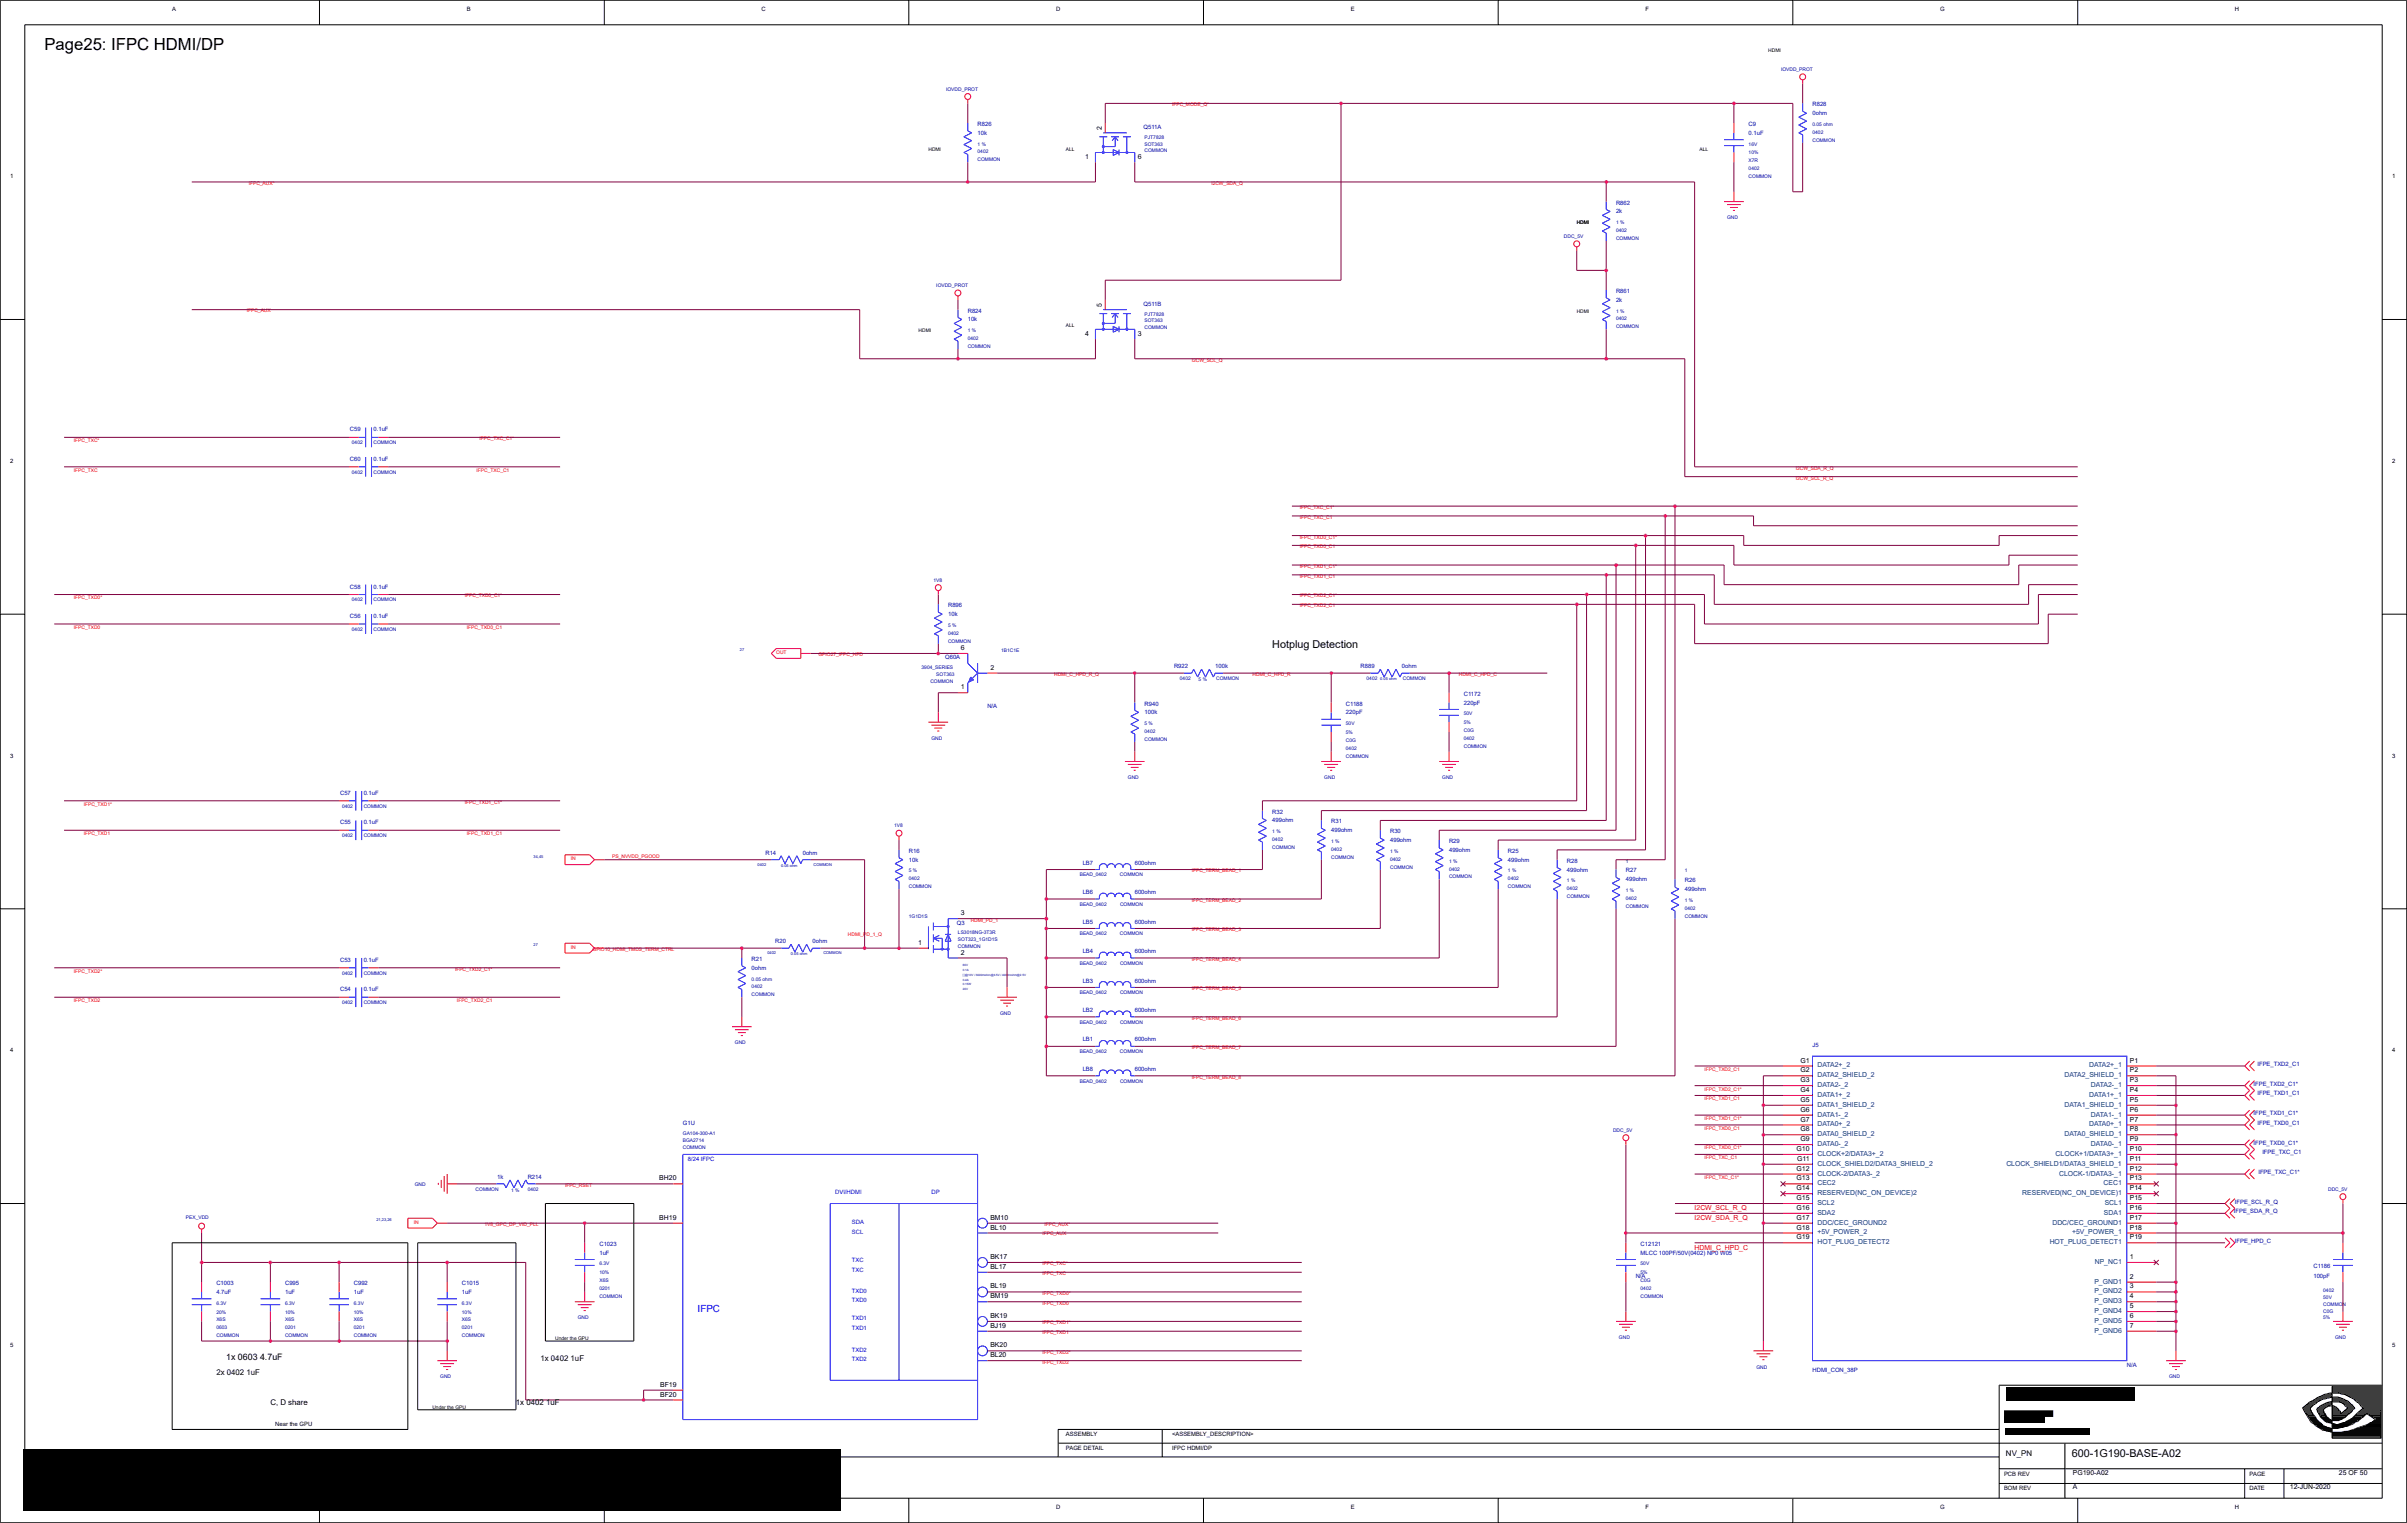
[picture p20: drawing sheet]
<svg xmlns="http://www.w3.org/2000/svg" width="122mm" height="77mm" viewBox="0 0 122 77" stroke-linecap="round" stroke-linejoin="round" font-family="sans-serif">
<defs><g id="words">
<text font-size=".8" x="2.3" y="2.6">Page25: IFPC HDMI/DP</text>
<g font-size=".5">
<text x="64.6" y="32.9">Hotplug Detection</text>
<text x="105.2" y="74">600-1G190-BASE-A02</text>
</g>
<text font-size=".5" fill="#00f" x="35.4" y="66.6">IFPC</text>
<g font-size=".4">
<text x="11" y="69.9">2x 0402 1uF</text>
<text x="11.5" y="69.1">1x 0603 4.7uF</text>
<text x="13.7" y="71.4">C, D share</text>
<text x="26.2" y="71.4">1x 0402 1uF</text>
<text x="27.5" y="69.1">1x 0402 1uF</text>
<text x="101.9" y="74">NV_PN</text>
</g>
<g font-size=".3">
<text x="8.7" y=".6">A</text>
<text x="23.7" y=".6">B</text>
<text x="38.7" y=".6">C</text>
<text x="53.6" y=".6">D</text>
<text x="68.6" y=".6">E</text>
<text x="83.6" y=".6">F</text>
<text x="98.6" y=".6">G</text>
<text x="113.5" y=".6">H</text>
<text x=".5" y="9">1</text>
<text x="55.1" y="8.1">1</text>
<text x="56" y="6.6" transform="rotate(-90 56 6.6)">2</text>
<text x="57.8" y="8.1">6</text>
<text x="121.5" y="9">1</text>
<text x="55.1" y="17.1">4</text>
<text x="56" y="15.6" transform="rotate(-90 56 15.6)">5</text>
<text x="57.8" y="17.1">3</text>
<text x=".5" y="23.5">2</text>
<text x="121.5" y="23.5">2</text>
<text x="48.8" y="35">1</text>
<text x="48.8" y="33">6</text>
<text x="50.3" y="34">2</text>
<text x=".5" y="38.5">3</text>
<text x="121.5" y="38.5">3</text>
<text x="46.6" y="48">1</text>
<text x="48.8" y="46.5">3</text>
<text x=".5" y="53.4">4</text>
<text x="48.8" y="48.5">2</text>
<text x="91.4" y="54">G1</text>
<text x="108.2" y="54">P1</text>
<text x="121.5" y="53.4">4</text>
<text x="33.5" y="60">BH20</text>
<text x="91.3" y="58.5">G10</text>
<text x="91.3" y="59.5">G12</text>
<text x="91.3" y="60">G13</text>
<text x="91.3" y="59">G11</text>
<text x="91.4" y="54.5">G2</text>
<text x="91.4" y="55">G3</text>
<text x="91.4" y="55.5">G4</text>
<text x="91.4" y="56">G5</text>
<text x="91.4" y="56.5">G6</text>
<text x="91.4" y="57">G7</text>
<text x="91.4" y="57.5">G8</text>
<text x="91.4" y="58">G9</text>
<text x="108.2" y="54.5">P2</text>
<text x="108.2" y="55">P3</text>
<text x="108.2" y="55.5">P4</text>
<text x="108.2" y="56">P5</text>
<text x="108.2" y="56.5">P6</text>
<text x="108.2" y="57">P7</text>
<text x="108.2" y="57.5">P8</text>
<text x="108.2" y="58">P9</text>
<text x="108.2" y="58.5">P10</text>
<text x="108.2" y="59">P11</text>
<text x="108.2" y="59.5">P12</text>
<text x="108.2" y="60">P13</text>
<text x="33.5" y="62">BH19</text>
<text x="50.3" y="65.9">BM19</text>
<text x="50.3" y="65.4">BL19</text>
<text x="50.3" y="64.4">BL17</text>
<text x="50.3" y="64">BK17</text>
<text x="50.3" y="62.5">BL10</text>
<text x="50.3" y="62">BM10</text>
<text x="91.3" y="60.5">G14</text>
<text x="91.3" y="61">G15</text>
<text x="91.3" y="61.5">G16</text>
<text x="91.3" y="62">G17</text>
<text x="91.3" y="62.5">G18</text>
<text x="91.3" y="63">G19</text>
<text x="108.2" y="60.5">P14</text>
<text x="108.2" y="61">P15</text>
<text x="108.2" y="61.5">P16</text>
<text x="108.2" y="62">P17</text>
<text x="108.2" y="62.5">P18</text>
<text x="108.2" y="63">P19</text>
<text x="108.2" y="64">1</text>
<text x="108.2" y="64.9">2</text>
<text x="108.2" y="65.4">3</text>
<text x="108.2" y="65.9">4</text>
<text x=".5" y="68.4">5</text>
<text x="33.5" y="70.9">BF20</text>
<text x="33.5" y="70.4">BF19</text>
<text x="50.3" y="68.9">BL20</text>
<text x="50.3" y="68.4">BK20</text>
<text x="50.3" y="67.4">BJ19</text>
<text x="50.3" y="66.9">BK19</text>
<text x="108.2" y="66.4">5</text>
<text x="108.2" y="66.9">6</text>
<text x="108.2" y="67.4">7</text>
<text x="121.5" y="68.4">5</text>
<text x="14" y="72.4">Near the GPU</text>
<text x="53.6" y="76.6">D</text>
<text x="54.1" y="73.7">PAGE DETAIL</text>
<text x="54.1" y="73">ASSEMBLY</text>
<text x="59.5" y="73">&lt;ASSEMBLY_DESCRIPTION&gt;</text>
<text x="59.5" y="73.7">IFPC HDMI/DP</text>
<text x="68.6" y="76.6">E</text>
<text x="83.6" y="76.6">F</text>
<text x="98.6" y="76.6">G</text>
<text x="101.8" y="75.7">BOM REV</text>
<text x="101.8" y="75">PCB REV</text>
<text x="105.3" y="75.7">A</text>
<text x="105.3" y="74.9">PG190-A02</text>
<text x="113.5" y="76.6">H</text>
<text x="114.3" y="75">PAGE</text>
<text x="114.3" y="75.7">DATE</text>
<text x="116.3" y="75.7">12-JUN-2020</text>
<text x="118.8" y="74.9">25 OF 50</text>
</g>
<g font-size=".3" fill="#0000a0">
<text x="92.1" y="5.4">R828</text>
<text x="92.1" y="5.8">0ohm</text>
<text x="49.7" y="6.4">R826</text>
<text x="49.7" y="6.8">10k</text>
<text x="58.1" y="6.5">Q511A</text>
<text x="82.1" y="10.4">R862</text>
<text x="82.1" y="10.8">2k</text>
<text x="88.8" y="6.4">C9</text>
<text x="88.8" y="6.8">0.1uF</text>
<text x="49.2" y="15.9">R824</text>
<text x="49.2" y="16.3">10k</text>
<text x="58.1" y="15.5">Q511B</text>
<text x="82.1" y="14.9">R861</text>
<text x="82.1" y="15.3">2k</text>
<text x="17.8" y="23.4">C60</text>
<text x="17.8" y="21.9">C59</text>
<text x="19" y="23.4">0.1uF</text>
<text x="19" y="21.9">0.1uF</text>
<text x="17.8" y="29.9">C58</text>
<text x="19" y="29.9">0.1uF</text>
<text x="17.8" y="31.4">C56</text>
<text x="19" y="31.4">0.1uF</text>
<text x="48" y="33.5">Q60A</text>
<text x="48.2" y="30.8">R896</text>
<text x="48.2" y="31.3">10k</text>
<text x="50.2" y="36">N/A</text>
<text x="58.1" y="35.8">R940</text>
<text x="59.6" y="33.9">R922</text>
<text x="61.7" y="33.9">100k</text>
<text x="68.4" y="35.8">C1188</text>
<text x="69.1" y="33.9">R889</text>
<text x="71.2" y="33.9">0ohm</text>
<text x="74.4" y="35.3">C1172</text>
<text x="74.4" y="35.8">220pF</text>
<text x="17.3" y="41.9">C55</text>
<text x="17.3" y="40.4">C57</text>
<text x="18.5" y="41.9">0.1uF</text>
<text x="18.5" y="40.4">0.1uF</text>
<text x="58.1" y="36.3">100k</text>
<text x="64.6" y="41.3">R32</text>
<text x="64.6" y="41.8">499ohm</text>
<text x="67.6" y="41.8">R31</text>
<text x="68.4" y="36.3">220pF</text>
<text x="38.9" y="43.4">R14</text>
<text x="39.4" y="47.9">R20</text>
<text x="40.8" y="43.4">0ohm</text>
<text x="41.3" y="47.9">0ohm</text>
<text x="46.2" y="43.3">R16</text>
<text x="46.2" y="43.8">10k</text>
<text x="48.6" y="47">Q3</text>
<text x="55" y="46.9">LB5</text>
<text x="55" y="45.4">LB6</text>
<text x="55" y="43.9">LB7</text>
<text x="57.6" y="46.9">600ohm</text>
<text x="57.6" y="45.4">600ohm</text>
<text x="57.6" y="43.9">600ohm</text>
<text x="67.6" y="42.3">499ohm</text>
<text x="70.6" y="42.3">R30</text>
<text x="70.6" y="42.8">499ohm</text>
<text x="73.6" y="42.8">R29</text>
<text x="73.6" y="43.3">499ohm</text>
<text x="76.6" y="43.3">R25</text>
<text x="76.6" y="43.8">499ohm</text>
<text x="79.6" y="43.8">R28</text>
<text x="79.6" y="44.3">499ohm</text>
<text x="82.6" y="44.3">R27</text>
<text x="82.6" y="44.8">499ohm</text>
<text x="85.6" y="44.8">R26</text>
<text x="85.6" y="45.3">499ohm</text>
<text x="17.3" y="50.4">C54</text>
<text x="17.3" y="48.9">C53</text>
<text x="18.5" y="48.9">0.1uF</text>
<text x="18.5" y="50.4">0.1uF</text>
<text x="38.2" y="48.8">R21</text>
<text x="38.2" y="49.3">0ohm</text>
<text x="55" y="52.9">LB1</text>
<text x="55" y="51.4">LB2</text>
<text x="55" y="49.9">LB3</text>
<text x="55" y="48.4">LB4</text>
<text x="57.6" y="49.9">600ohm</text>
<text x="57.6" y="52.9">600ohm</text>
<text x="57.6" y="51.4">600ohm</text>
<text x="57.6" y="48.4">600ohm</text>
<text x="92.1" y="53.2">J5</text>
<text x="25.3" y="59.9">1k</text>
<text x="26.8" y="59.9">R214</text>
<text x="34.7" y="57.1">G1U</text>
<text x="55" y="54.4">LB8</text>
<text x="57.6" y="54.4">600ohm</text>
<text x="114.5" y="55.1">IFPE_TXD2_C1*</text>
<text x="114.5" y="56.6">IFPE_TXD1_C1*</text>
<text x="114.5" y="58.1">IFPE_TXD0_C1*</text>
<text x="114.7" y="54.1">IFPE_TXD2_C1</text>
<text x="114.7" y="55.6">IFPE_TXD1_C1</text>
<text x="114.7" y="57.1">IFPE_TXD0_C1</text>
<text x="114.7" y="59.6">IFPE_TXC_C1*</text>
<text x="114.9" y="58.6">IFPE_TXC_C1</text>
<text x="11" y="65.3">C1003</text>
<text x="11" y="65.7">4.7uF</text>
<text x="14.5" y="65.3">C995</text>
<text x="14.5" y="65.7">1uF</text>
<text x="18" y="65.3">C992</text>
<text x="18" y="65.7">1uF</text>
<text x="23.5" y="65.3">C1015</text>
<text x="23.5" y="65.7">1uF</text>
<text x="30.4" y="63.3">C1023</text>
<text x="30.4" y="63.7">1uF</text>
<text x="83.1" y="64.9">N/A</text>
<text x="83.3" y="63.3">C12121</text>
<text x="83.3" y="63.7">MLCC 100PF/50V(0402) NP0 W05</text>
<text x="113.5" y="61.6">IFPE_SDA_R_Q</text>
<text x="113.5" y="61.1">IFPE_SCL_R_Q</text>
<text x="113.5" y="63.1">IFPE_HPD_C</text>
<text x="117.5" y="64.4">C1186</text>
<text x="117.5" y="64.9">100pF</text>
<text x="92.1" y="69.7">HDMI_CON_38P</text>
<text x="108" y="69.4">N/A</text>
</g>
<g font-size=".3" fill="#00f">
<text x="34.9" y="59">8/24 IFPC</text>
<text x="42.4" y="60.6">DVI/HDMI</text>
<text x="43.3" y="62.2">SDA</text>
<text x="43.3" y="64.6">TXC</text>
<text x="43.3" y="62.7">SCL</text>
<text x="43.3" y="64.1">TXC</text>
<text x="43.3" y="65.7">TXD0</text>
<text x="47.3" y="60.6">DP</text>
<text x="43.3" y="69.1">TXD2</text>
<text x="43.3" y="68.7">TXD2</text>
<text x="43.3" y="67.6">TXD1</text>
<text x="43.3" y="67.1">TXD1</text>
<text x="43.3" y="66.1">TXD0</text>
</g>
<g font-size=".3" fill="#004080">
<text x="92.3" y="54.2">DATA2+_2</text>
<text x="92.3" y="54.7">DATA2_SHIELD_2</text>
<text x="92.3" y="55.2">DATA2-_2</text>
<text x="92.3" y="55.7">DATA1+_2</text>
<text x="92.3" y="56.2">DATA1_SHIELD_2</text>
<text x="92.3" y="56.7">DATA1-_2</text>
<text x="92.3" y="57.2">DATA0+_2</text>
<text x="92.3" y="57.7">DATA0_SHIELD_2</text>
<text x="92.3" y="58.2">DATA0-_2</text>
<text x="92.3" y="58.7">CLOCK+2/DATA3+_2</text>
<text x="92.3" y="59.2">CLOCK_SHIELD2/DATA3_SHIELD_2</text>
<text x="92.3" y="59.7">CLOCK-2/DATA3-_2</text>
<text x="101.9" y="59.2">CLOCK_SHIELD1/DATA3_SHIELD_1</text>
<text x="104.4" y="58.7">CLOCK+1/DATA3+_1</text>
<text x="104.6" y="59.7">CLOCK-1/DATA3-_1</text>
<text x="104.9" y="54.7">DATA2_SHIELD_1</text>
<text x="104.9" y="56.2">DATA1_SHIELD_1</text>
<text x="104.9" y="57.7">DATA0_SHIELD_1</text>
<text x="106.1" y="54.2">DATA2+_1</text>
<text x="106.1" y="55.7">DATA1+_1</text>
<text x="106.1" y="57.2">DATA0+_1</text>
<text x="106.2" y="55.2">DATA2-_1</text>
<text x="106.2" y="56.7">DATA1-_1</text>
<text x="106.2" y="58.2">DATA0-_1</text>
<text x="92.3" y="60.2">CEC2</text>
<text x="92.3" y="60.7">RESERVED(NC_ON_DEVICE)2</text>
<text x="92.3" y="61.2">SCL2</text>
<text x="92.3" y="61.7">SDA2</text>
<text x="92.3" y="62.2">DDC/CEC_GROUND2</text>
<text x="92.3" y="62.7">+5V_POWER_2</text>
<text x="92.3" y="63.2">HOT_PLUG_DETECT2</text>
<text x="102.7" y="60.7">RESERVED(NC_ON_DEVICE)1</text>
<text x="104.1" y="63.2">HOT_PLUG_DETECT1</text>
<text x="104.2" y="62.2">DDC/CEC_GROUND1</text>
<text x="105.2" y="62.7">+5V_POWER_1</text>
<text x="106.4" y="65.2">P_GND1</text>
<text x="106.4" y="65.7">P_GND2</text>
<text x="106.4" y="64.2">NP_NC1</text>
<text x="106.8" y="60.2">CEC1</text>
<text x="106.9" y="61.7">SDA1</text>
<text x="106.9" y="61.2">SCL1</text>
<text x="106.4" y="66.2">P_GND3</text>
<text x="106.4" y="66.7">P_GND4</text>
<text x="106.4" y="67.2">P_GND5</text>
<text x="106.4" y="67.7">P_GND6</text>
</g>
<g font-size=".3" fill="#f00">
<text x="86.1" y="61.5">I2CW_SCL_R_Q</text>
<text x="86.1" y="62">I2CW_SDA_R_Q</text>
<text x="86.1" y="63.5">HDMI_C_HPD_C</text>
</g>
<g font-size=".2" fill="#0000a0">
<text x="48.1" y="4.6">IOVDD_PROT</text>
<text x="90.5" y="3.6">IOVDD_PROT</text>
<text x="49.7" y="7.4">1 %</text>
<text x="49.7" y="8.2">COMMON</text>
<text x="49.7" y="7.8">0402</text>
<text x="58.1" y="7.4">SOT363</text>
<text x="58.1" y="7.7">COMMON</text>
<text x="58.1" y="7">PJT7828</text>
<text x="82.1" y="11.8">0402</text>
<text x="82.1" y="11.4">1 %</text>
<text x="87.7" y="11.1">GND</text>
<text x="88.8" y="8.6">0402</text>
<text x="88.8" y="7.8">10%</text>
<text x="88.8" y="8.2">X7R</text>
<text x="88.8" y="7.4">16V</text>
<text x="88.8" y="9">COMMON</text>
<text x="92.1" y="7.2">COMMON</text>
<text x="92.1" y="6.8">0402</text>
<text x="92.1" y="6.4">0.05 ohm</text>
<text x="47.6" y="14.6">IOVDD_PROT</text>
<text x="49.2" y="16.9">1 %</text>
<text x="49.2" y="17.3">0402</text>
<text x="49.2" y="17.7">COMMON</text>
<text x="58.1" y="16.7">COMMON</text>
<text x="58.1" y="16">PJT7828</text>
<text x="58.1" y="16.4">SOT363</text>
<text x="79.4" y="12.1">DDC_5V</text>
<text x="82.1" y="16.7">COMMON</text>
<text x="82.1" y="16.3">0402</text>
<text x="82.1" y="15.9">1 %</text>
<text x="82.1" y="12.2">COMMON</text>
<text x="17.9" y="22.6">0402</text>
<text x="19" y="22.6">COMMON</text>
<text x="17.9" y="24.1">0402</text>
<text x="19" y="24.1">COMMON</text>
<text x="47.4" y="29.5">1V8</text>
<text x="17.9" y="30.5">0402</text>
<text x="17.9" y="32">0402</text>
<text x="19" y="32">COMMON</text>
<text x="19" y="30.5">COMMON</text>
<text x="46.8" y="34">3904_SERIES</text>
<text x="47.3" y="34.7">COMMON</text>
<text x="47.6" y="34.3">SOT363</text>
<text x="48.2" y="32.6">COMMON</text>
<text x="48.2" y="31.8">5 %</text>
<text x="48.2" y="32.2">0402</text>
<text x="50.9" y="33.1">1B1C1E</text>
<text x="59.9" y="34.5">0402</text>
<text x="60.9" y="34.6">5 %</text>
<text x="61.8" y="34.5">COMMON</text>
<text x="69.4" y="34.5">0402</text>
<text x="71.3" y="34.5">COMMON</text>
<text x="17.4" y="41">0402</text>
<text x="18.5" y="41">COMMON</text>
<text x="47.3" y="37.6">GND</text>
<text x="57.3" y="39.6">GND</text>
<text x="58.1" y="37.6">COMMON</text>
<text x="58.1" y="37.2">0402</text>
<text x="58.1" y="36.8">5 %</text>
<text x="67.3" y="39.6">GND</text>
<text x="68.4" y="38.1">0402</text>
<text x="68.4" y="37.7">C0G</text>
<text x="68.4" y="38.5">COMMON</text>
<text x="68.4" y="37.3">5%</text>
<text x="68.4" y="36.8">50V</text>
<text x="73.3" y="39.6">GND</text>
<text x="74.4" y="37.2">C0G</text>
<text x="74.4" y="37.6">0402</text>
<text x="74.4" y="36.8">5%</text>
<text x="74.4" y="38">COMMON</text>
<text x="74.4" y="36.3">50V</text>
<text x="17.4" y="42.5">0402</text>
<text x="18.5" y="42.5">COMMON</text>
<text x="45.4" y="42">1V8</text>
<text x="46.2" y="45.1">COMMON</text>
<text x="46.2" y="44.7">0402</text>
<text x="46.2" y="44.3">5 %</text>
<text x="46.2" y="46.6">1G1D1S</text>
<text x="48.7" y="47.8">SOT323_1G1D1S</text>
<text x="48.7" y="47.5">LS3018NG-3T3R</text>
<text x="54.8" y="47.5">BEAD_0402</text>
<text x="54.8" y="46">BEAD_0402</text>
<text x="54.8" y="44.5">BEAD_0402</text>
<text x="56.9" y="47.5">COMMON</text>
<text x="56.9" y="44.5">COMMON</text>
<text x="56.9" y="46">COMMON</text>
<text x="64.6" y="42.3">1 %</text>
<text x="64.6" y="43.1">COMMON</text>
<text x="64.6" y="42.7">0402</text>
<text x="67.6" y="43.2">0402</text>
<text x="67.6" y="43.6">COMMON</text>
<text x="67.6" y="42.8">1 %</text>
<text x="70.6" y="44.1">COMMON</text>
<text x="70.6" y="43.7">0402</text>
<text x="70.6" y="43.3">1 %</text>
<text x="73.6" y="44.2">0402</text>
<text x="73.6" y="44.6">COMMON</text>
<text x="73.6" y="43.8">1 %</text>
<text x="76.6" y="45.1">COMMON</text>
<text x="76.6" y="44.7">0402</text>
<text x="76.6" y="44.3">1 %</text>
<text x="79.6" y="44.8">1 %</text>
<text x="79.6" y="45.6">COMMON</text>
<text x="79.6" y="45.2">0402</text>
<text x="82.6" y="43.8">1</text>
<text x="82.6" y="45.3">1 %</text>
<text x="82.6" y="45.7">0402</text>
<text x="82.6" y="46.1">COMMON</text>
<text x="85.6" y="44.3">1</text>
<text x="85.6" y="46.2">0402</text>
<text x="85.6" y="45.8">1 %</text>
<text x="85.6" y="46.6">COMMON</text>
<text x="17.4" y="49.5">0402</text>
<text x="17.4" y="51">0402</text>
<text x="18.5" y="51">COMMON</text>
<text x="18.5" y="49.5">COMMON</text>
<text x="37.3" y="53">GND</text>
<text x="38.2" y="50.6">COMMON</text>
<text x="38.2" y="50.2">0402</text>
<text x="38.2" y="49.8">0.05 ohm</text>
<text x="48.7" y="48.2">COMMON</text>
<text x="50.8" y="51.6">GND</text>
<text x="54.8" y="53.5">BEAD_0402</text>
<text x="54.8" y="52">BEAD_0402</text>
<text x="54.8" y="50.5">BEAD_0402</text>
<text x="54.8" y="49">BEAD_0402</text>
<text x="56.9" y="53.5">COMMON</text>
<text x="56.9" y="52">COMMON</text>
<text x="56.9" y="50.5">COMMON</text>
<text x="56.9" y="49">COMMON</text>
<text x="34.7" y="58.3">COMMON</text>
<text x="34.7" y="57.6">GA104-300-A1</text>
<text x="34.7" y="58">BGA2714</text>
<text x="54.8" y="55">BEAD_0402</text>
<text x="56.9" y="55">COMMON</text>
<text x="81.9" y="57.5">DDC_5V</text>
<text x="9.4" y="61.9">PEX_VDD</text>
<text x="21.1" y="60.2">GND</text>
<text x="24.2" y="60.5">COMMON</text>
<text x="26" y="60.5">1 %</text>
<text x="26.8" y="60.5">0402</text>
<text x="30.4" y="65.9">COMMON</text>
<text x="30.4" y="65.5">0201</text>
<text x="30.4" y="64.3">6.3V</text>
<text x="30.4" y="65.1">X6S</text>
<text x="30.4" y="64.7">10%</text>
<text x="83.3" y="65.9">COMMON</text>
<text x="83.3" y="64.3">50V</text>
<text x="83.3" y="65.1">C0G</text>
<text x="83.3" y="65.5">0402</text>
<text x="83.3" y="64.7">5%</text>
<text x="118" y="65.6">0402</text>
<text x="118" y="66">50V</text>
<text x="118.3" y="60.5">DDC_5V</text>
<text x="11" y="66.7">20%</text>
<text x="11" y="66.3">6.3V</text>
<text x="11" y="67.9">COMMON</text>
<text x="11" y="67.1">X6S</text>
<text x="11" y="67.5">0603</text>
<text x="14.5" y="67.9">COMMON</text>
<text x="14.5" y="67.1">X6S</text>
<text x="14.5" y="66.3">6.3V</text>
<text x="14.5" y="67.5">0201</text>
<text x="14.5" y="66.7">10%</text>
<text x="18" y="66.3">6.3V</text>
<text x="18" y="67.5">0201</text>
<text x="18" y="67.9">COMMON</text>
<text x="18" y="67.1">X6S</text>
<text x="18" y="66.7">10%</text>
<text x="22.4" y="70">GND</text>
<text x="23.5" y="67.9">COMMON</text>
<text x="23.5" y="67.5">0201</text>
<text x="23.5" y="67.1">X6S</text>
<text x="23.5" y="66.3">6.3V</text>
<text x="23.5" y="66.7">10%</text>
<text x="29.3" y="67">GND</text>
<text x="82.2" y="68">GND</text>
<text x="89.2" y="69.5">GND</text>
<text x="110.2" y="70">GND</text>
<text x="118" y="66.3">COMMON</text>
<text x="118" y="66.7">C0G</text>
<text x="118" y="67">5%</text>
<text x="118.6" y="68">GND</text>
</g>
<g font-size=".2" fill="#f00">
<text x="59.5" y="5.4">IFPC_MODE_Q*</text>
<text x="12.6" y="9.4">IFPC_AUX*</text>
<text x="61.5" y="9.4">I2CW_SDA_Q</text>
<text x="12.5" y="15.8">IFPC_AUX</text>
<text x="3.8" y="24">IFPC_TXC</text>
<text x="3.8" y="22.5">IFPC_TXC*</text>
<text x="24.2" y="24">IFPC_TXC_C1</text>
<text x="24.4" y="22.4">IFPC_TXC_C1*</text>
<text x="60.5" y="18.4">I2CW_SCL_Q</text>
<text x="91.2" y="23.9">I2CW_SDA_R_Q</text>
<text x="66" y="26.4">IFPC_TXC_C1</text>
<text x="66" y="25.9">IFPC_TXC_C1*</text>
<text x="66" y="27.9">IFPC_TXD0_C1</text>
<text x="66" y="27.4">IFPC_TXD0_C1*</text>
<text x="66" y="29.3">IFPC_TXD1_C1</text>
<text x="66" y="28.9">IFPC_TXD1_C1*</text>
<text x="91.2" y="24.4">I2CW_SCL_R_Q</text>
<text x="3.8" y="31.9">IFPC_TXD0</text>
<text x="3.8" y="30.4">IFPC_TXD0*</text>
<text x="23.6" y="30.3">IFPC_TXD0_C1*</text>
<text x="23.7" y="31.9">IFPC_TXD0_C1</text>
<text x="39.4" y="33.2">OUT</text>
<text x="41.6" y="33.3">GPIO27_IFPC_HPD</text>
<text x="53.5" y="34.3">HDMI_C_HPD_R_Q</text>
<text x="63.6" y="34.3">HDMI_C_HPD_R</text>
<text x="66" y="30.8">IFPC_TXD2_C1</text>
<text x="66" y="30.3">IFPC_TXD2_C1*</text>
<text x="74.1" y="34.3">HDMI_C_HPD_C</text>
<text x="4.3" y="40.9">IFPC_TXD1*</text>
<text x="23.6" y="40.8">IFPC_TXD1_C1*</text>
<text x="4.3" y="42.4">IFPC_TXD1</text>
<text x="23.7" y="42.4">IFPC_TXD1_C1</text>
<text x="29" y="43.7">IN</text>
<text x="31.1" y="43.6">PS_NVVDD_PGOOD</text>
<text x="43.1" y="47.6">HDMI_PD_1_Q</text>
<text x="49.3" y="46.8">HDMI_PD_1</text>
<text x="60.5" y="44.3">IFPC_TERM_BEAD_1</text>
<text x="60.5" y="45.8">IFPC_TERM_BEAD_2</text>
<text x="60.5" y="47.3">IFPC_TERM_BEAD_3</text>
<text x="3.8" y="50.9">IFPC_TXD2</text>
<text x="3.8" y="49.4">IFPC_TXD2*</text>
<text x="23.1" y="49.3">IFPC_TXD2_C1*</text>
<text x="23.2" y="50.9">IFPC_TXD2_C1</text>
<text x="29" y="48.2">IN</text>
<text x="30.1" y="48.3">GPIO10_HDMI_TMDS_TERM_CTRL</text>
<text x="60.5" y="48.8">IFPC_TERM_BEAD_4</text>
<text x="60.5" y="50.3">IFPC_TERM_BEAD_5</text>
<text x="60.5" y="51.8">IFPC_TERM_BEAD_6</text>
<text x="60.5" y="53.3">IFPC_TERM_BEAD_7</text>
<text x="60.5" y="54.8">IFPC_TERM_BEAD_8</text>
<text x="86.6" y="54.4">IFPC_TXD2_C1</text>
<text x="86.6" y="55.4">IFPC_TXD2_C1*</text>
<text x="86.6" y="55.9">IFPC_TXD1_C1</text>
<text x="86.6" y="56.9">IFPC_TXD1_C1*</text>
<text x="86.6" y="57.4">IFPC_TXD0_C1</text>
<text x="86.6" y="58.4">IFPC_TXD0_C1*</text>
<text x="86.6" y="58.9">IFPC_TXC_C1</text>
<text x="86.6" y="59.9">IFPC_TXC_C1*</text>
<text x="21" y="62.2">IN</text>
<text x="24.6" y="62.3">1V8_GPC_DP_VID_PLL</text>
<text x="28.7" y="60.3">IFPC_RSET</text>
<text x="52.9" y="62.7">IFPC_AUX</text>
<text x="52.9" y="64.8">IFPC_TXC</text>
<text x="52.9" y="64.3">IFPC_TXC*</text>
<text x="52.9" y="65.8">IFPC_TXD0*</text>
<text x="53" y="62.3">IFPC_AUX*</text>
<text x="52.9" y="66.3">IFPC_TXD0</text>
<text x="52.9" y="67.8">IFPC_TXD1</text>
<text x="52.9" y="67.3">IFPC_TXD1*</text>
<text x="52.9" y="69.3">IFPC_TXD2</text>
<text x="52.9" y="68.8">IFPC_TXD2*</text>
</g>
<g font-size=".2">
<text x="89.8" y="2.7">HDMI</text>
<text x="47.2" y="7.6">HDMI</text>
<text x="54.1" y="7.6">ALL</text>
<text x="80.1" y="11.4">HDMI</text>
<text x="86.3" y="7.6">ALL</text>
<text x="46.7" y="16.9">HDMI</text>
<text x="54.1" y="16.6">ALL</text>
<text x="80.1" y="15.9">HDMI</text>
<text x="22" y="71.6">Under the GPU</text>
<text x="28.2" y="68.1">Under the GPU</text>
</g>
</g></defs>
<g fill="none" stroke="#00f" stroke-width=".05">
<path d="M48.7 15.7v.4M48.7 17.3v.4M49.2 6.2v.4M49.2 7.8v.4M55.6 8.2v-.5h2v.5M55.6 17.2v-.5h2v.5M55.8 15.9h.4M55.8 6.9h.4M56 15.7h1.2M56 6.9v.8M56 15.9v.8M56 6.7h1.2"/>
<path d="M56.4 15.9h.4M56.4 6.9h.4M56.5 7.6v.3M56.5 16.6v.3M56.6 6.9v.5h-.6M56.6 15.9v.5h-.6M56.8 7.6v.3M56.8 16.6v.3M57 15.9h.4M57 6.9h.4M57.2 6.9v.8M57.2 15.9v.8"/>
<path d="M81.6 10.2v.4M81.6 11.8v.4M81.6 14.7v.4M81.6 16.3v.4M87.6 7.1h1M87.6 7.4h1M88.1 6.7v.4M88.1 7.4v.3M91.6 5.3v.4M91.6 6.8v.4M18.2 31.7h.4M18.2 30.2h.4"/>
<path d="M18.2 23.7h.4M18.2 22.2h.4M18.6 21.7v1M18.6 23.2v1M18.6 29.7v1M18.6 31.2v1M18.9 31.7h.3M18.9 21.7v1M18.9 23.2v1M18.9 29.7v1M18.9 31.2v1M18.9 30.2h.3"/>
<path d="M18.9 23.7h.3M18.9 22.2h.3M47.7 30.7v.4M47.7 32.3v.4M49.2 33.2v.5M49.2 34.7v.5M49.7 34.2h.5M49.7 33.7v1M57.6 35.7v.4M57.6 37.3v.4M60.1 34.2h.4M61.7 34.2h.4"/>
<path d="M67.1 36.5h1M67.1 36.8h1M67.6 36.2v.3M67.6 36.8v.4M69.6 34.2h.4M71.2 34.2h.4M73.1 36h1M73.1 36.3h1M73.6 35.7v.3M73.6 36.3v.4M17.7 42.2h.4M17.7 40.7h.4"/>
<path d="M17.7 50.7h.4M17.7 49.2h.4M18.1 40.2v1M18.1 41.7v1M18.1 48.7v1M18.1 50.2v1M18.4 42.2h.3M18.4 40.2v1M18.4 41.7v1M18.4 48.7v1M18.4 50.2v1M18.4 40.7h.3"/>
<path d="M18.4 50.7h.3M18.4 49.2h.3M34.7 58.6h15v13.5h-15zM37.7 48.7v.4M37.7 50.3v.4M39.2 43.7h.4M39.7 48.2h.4M40.8 43.7h.4M41.3 48.2h.4M45.7 43.2v.4M45.7 44.8v.4M47.2 47.1v1.1"/>
<path d="M47.4 47.1h.8M47.4 48.2h.8M47.4 46.9v.4M47.4 47.5v.4M47.4 48v.4M47.4 47.7h.5v.5M48 47.5h.3M48 47.8h.3M48.7 46.7h-.5v2h.5M55.6 54.6h.2l.1-.2h.2l.1 .1 .1-.1h.2l.1 .1 .1-.1h.2l.1 .1 .1-.1h.2l.1 .2h.2M55.6 53.1h.2l.1-.2h.2l.1 .1 .1-.1h.2l.1 .1 .1-.1h.2l.1 .1 .1-.1h.2l.1 .2h.2M55.6 51.7h.2l.1-.3h.2l.1 .2 .1-.2h.2l.1 .2 .1-.2h.2l.1 .2 .1-.2h.2l.1 .3h.2"/>
<path d="M55.6 50.2h.2l.1-.3h.2l.1 .2 .1-.2h.2l.1 .2 .1-.2h.2l.1 .2 .1-.2h.2l.1 .3h.2M55.6 48.7h.2l.1-.3h.2l.1 .2 .1-.2h.2l.1 .2 .1-.2h.2l.1 .2 .1-.2h.2l.1 .3h.2M55.6 47.2h.2l.1-.3h.2l.1 .2 .1-.2h.2l.1 .2 .1-.2h.2l.1 .2 .1-.2h.2l.1 .3h.2M55.6 45.7h.2l.1-.3h.2l.1 .2 .1-.2h.2l.1 .2 .1-.2h.2l.1 .2 .1-.2h.2l.1 .3h.2M55.6 44.2h.2l.1-.3h.2l.1 .2 .1-.2h.2l.1 .2 .1-.2h.2l.1 .2 .1-.2h.2l.1 .3h.2M64.1 41.2v.4M64.1 42.8v.4M67.1 41.7v.4M67.1 43.3v.4M70.1 42.2v.4M70.1 43.8v.4M73.1 42.7v.4"/>
<path d="M73.1 44.3v.4M76.1 43.2v.4M76.1 44.8v.4M79.1 43.7v.4M79.1 45.3v.4M82.1 44.2v.4M82.1 45.8v.4M85.1 44.7v.4M85.1 46.3v.4M92.1 53.6h15.9v15.5h-15.9zM9.7 66h1M9.7 66.3h1"/>
<path d="M10.2 65.6v.4M10.2 66.3v.3M13.2 66h1M13.2 66.3h1M13.7 65.6v.4M13.7 66.3v.3M16.7 66h1M16.7 66.3h1M17.2 65.6v.4M17.2 66.3v.3M22.2 66h1M22.2 66.3h1"/>
<path d="M22.7 65.6v.4M22.7 66.3v.3M25.2 60.1h.4M26.8 60.1h.4M29.2 64h1M29.2 64.3h1M29.7 63.6v.4M29.7 64.3v.3M45.7 61.1v9M49.7 61.1h-7.5v9h7.5M49.7 64.6h.5M49.7 66.1h.5"/>
<path d="M49.7 67.6h.5M49.7 69.1h.5M49.7 62.6h.5M82.1 64h1M82.1 64.3h1M82.6 63.6v.4M82.6 64.3v.3M118.5 64h1M118.5 64.3h1M119 63.6v.4M119 64.3v.3"/>
<circle cx="56" cy="7.4" r=".05"/>
<circle cx="56" cy="16.7" r=".05"/>
<circle cx="56" cy="7.7" r=".05"/>
<circle cx="56" cy="16.4" r=".05"/>
<circle cx="57.2" cy="16.7" r=".05"/>
<circle cx="57.2" cy="7.7" r=".05"/>
<circle cx="47.9" cy="48.2" r=".05"/>
<circle cx="48.2" cy="47.1" r=".05"/>
<circle cx="48.2" cy="48.2" r=".05"/>
<circle cx="49.9" cy="64.1" r=".25"/>
<circle cx="49.9" cy="68.6" r=".25"/>
<circle cx="49.9" cy="65.6" r=".25"/>
<circle cx="49.9" cy="67.1" r=".25"/>
<circle cx="49.9" cy="62.1" r=".25"/>
</g>
<g fill="none" stroke="#f00" stroke-width=".05">
<path d="M48.7 15v.2M49.2 5.1v.2M56.1 6.2v.5M56.1 15.2v.5M80.1 12.5v.2M87.6 10.2h1M87.7 10.4h.7M87.9 10.5h.4M88 10.7h.1M88.1 6.2v.5M88.1 7.7v.5M88.1 9.7v.5"/>
<path d="M91.6 4.1v.2M17.7 31.7h.5M17.7 30.2h.5M17.7 23.7h.5M17.7 22.2h.5M19.2 31.7h.5M19.2 30.2h.5M19.2 23.7h.5M19.2 22.2h.5M39.4 32.9h1.3v.5h-1.3M40.7 33.2h.5M47.2 36.7h1"/>
<path d="M47.3 36.8h.7M47.5 37h.4M47.6 37.1h.1M47.7 30v.2M47.7 36.2v.5M48.7 35.2h.5M48.7 33.2h.5M50.2 34.2h.5M57.1 38.7h1M57.3 38.8h.7M57.4 39h.4M57.6 39.1h.1"/>
<path d="M57.6 38.2v.5M67.1 38.7h1M67.3 38.8h.7M67.4 39h.4M67.6 39.1h.1M67.6 35.7v.5M67.6 37.2v.5M67.6 38.2v.5M73.1 38.7h1M73.3 38.8h.7M73.4 39h.4M73.6 39.1h.1"/>
<path d="M73.6 35.2v.5M73.6 36.7v.5M73.6 38.2v.5M17.2 42.2h.5M17.2 40.7h.5M17.2 50.7h.5M17.2 49.2h.5M18.7 42.2h.5M18.7 40.7h.5M18.7 50.7h.5M18.7 49.2h.5M22.4 59.9v.4"/>
<path d="M22.6 59.7v.8M22.7 59.6v1M29.9 47.9h-1.2v.5h1.2M29.9 43.4h-1.2v.5h1.2M30.2 48.2h.5M30.2 43.7h.5M37.2 52.2h1M37.3 52.3h.7M37.5 52.4h.4M37.6 52.6h.1M37.7 51.7v.5M45.7 42.5v.2"/>
<path d="M46.7 48.2h.5M50.7 50.7h1M50.8 50.8h.7M51 51h.4M51.1 51.1h.1M51.2 50.2v.5M82.6 57.9v.2M90.6 54.1h1.5M90.6 54.6h1.5M90.6 55.1h1.5M90.6 55.6h1.5M90.6 56.1h1.5"/>
<path d="M90.6 56.6h1.5M90.6 57.1h1.5M90.6 57.6h1.5M90.6 58.1h1.5M90.6 58.6h1.5M90.6 59.1h1.5M90.6 59.6h1.5M108 54.1h1.5M108 54.6h1.5M108 55.1h1.5M108 55.6h1.5M108 56.1h1.5"/>
<path d="M108 56.6h1.5M108 57.1h1.5M108 57.6h1.5M108 58.1h1.5M108 58.6h1.5M108 59.1h1.5M108 59.6h1.5M10.2 62.4v.2M10.2 65.1v.5M10.2 66.6v.5M13.7 65.1v.5M13.7 66.6v.5"/>
<path d="M17.2 65.1v.5M17.2 66.6v.5M22 61.9h-1.3v.5h1.3M22.2 62.1h.5M22.2 69.1h1M22.3 60.1v.1M22.4 69.3h.7M22.5 69.4h.4M22.7 69.6h.1M22.7 60.1h.5M22.7 65.1v.5M22.7 66.6v.5"/>
<path d="M22.7 68.6v.5M29.2 66.1h1M29.3 66.3h.7M29.5 66.4h.4M29.6 66.6h.1M29.7 63.1v.5M29.7 64.6v.5M29.7 65.6v.5M34.2 71.1h.5M34.2 70.6h.5M34.2 62.1h.5M34.2 60.1h.5"/>
<path d="M82.1 67.1h1M82.2 67.3h.7M82.4 67.4h.4M82.5 67.6h.1M82.6 63.1v.5M82.6 64.6v.5M82.6 66.6v.5M89.1 68.6h1M89.2 68.8h.7M89.4 68.9h.4M89.5 69.1h.1M89.6 68.1v.5"/>
<path d="M90.6 62.1h1.5M90.6 60.1h1.5M90.6 60.6h1.5M90.6 61.1h1.5M90.6 61.6h1.5M90.6 62.6h1.5M90.6 63.1h1.5M108 62.1h1.5M108 60.1h1.5M108 60.6h1.5M108 61.1h1.5M108 61.6h1.5"/>
<path d="M108 62.6h1.5M108 63.1h1.5M108 64.1h1.5M108 65.1h1.5M108 65.6h1.5M108 66.1h1.5M108 66.6h1.5M108 67.1h1.5M108 67.6h1.5M110 69.1h1M110.2 69.3h.7M110.3 69.4h.4"/>
<path d="M110.5 69.6h.1M110.5 68.6v.5M118.5 67.1h1M118.7 67.3h.7M118.8 67.4h.4M119 67.6h.1M119 60.9v.2M119 63.1v.5M119 64.6v.5M119 66.6v.5"/>
<circle cx="48.7" cy="14.9" r=".15"/>
<circle cx="49.2" cy="4.9" r=".15"/>
<circle cx="80.1" cy="12.4" r=".15"/>
<circle cx="91.6" cy="3.9" r=".15"/>
<circle cx="47.7" cy="29.8" r=".15"/>
<circle cx="45.7" cy="42.3" r=".15"/>
<circle cx="82.6" cy="57.8" r=".15"/>
<circle cx="10.2" cy="62.3" r=".15"/>
<circle cx="119" cy="60.8" r=".15"/>
</g>
<g fill="#000" stroke="#00f" stroke-width=".05">
<path d="M48.5 17.2l.2 .1zM48.5 16.8l.4 .2zM48.5 16.8l.4-.2zM48.5 16.4l.4-.2zM48.5 17.2l.4-.2zM48.5 16.4l.4 .2zM48.7 16.1l.2 .1zM49 7.7l.2 .1zM49 7.3l.4 .2zM49 7.3l.4-.2zM49 6.9l.4-.2zM49 7.7l.4-.2z"/>
<path d="M49 6.9l.4 .2zM49.2 6.6l.2 .1zM56.5 16.6l.3 .1zM56.5 16.9l.3-.2zM56.5 7.6l.3 .1zM56.5 7.9l.3-.2zM56.6 15.9l-.1 .2zM56.6 15.9l.2 .2zM56.6 6.9l-.1 .2zM56.6 6.9l.2 .2zM81.4 16.2l.2 .1zM81.4 15.8l.4 .2z"/>
<path d="M81.4 15.8l.4-.2zM81.4 15.4l.4-.2zM81.4 11.7l.2 .1zM81.4 11.3l.4 .2zM81.4 11.3l.4-.2zM81.4 10.9l.4-.2zM81.4 16.2l.4-.2zM81.4 15.4l.4 .2zM81.6 15.1l.2 .1zM81.4 11.7l.4-.2zM81.4 10.9l.4 .2zM81.6 10.6l.2 .1z"/>
<path d="M91.4 6.7l.2 .1zM91.4 6.3l.4 .2zM91.4 6.3l.4-.2zM91.4 6l.4-.2zM91.4 6.7l.4-.2zM91.4 6l.4 .1zM91.6 5.7l.2 .1zM47.5 32.2l.2 .1zM47.5 31.8l.4 .2zM47.5 31.8l.4-.2zM47.5 31.4l.4-.2zM47.5 32.2l.4-.2z"/>
<path d="M47.5 31.4l.4 .2zM47.7 31.1l.2 .1zM49.2 34.7l.5-.5zM49.2 34.6l.3-.1zM49.3 34.4l-.1 .2zM49.3 34.4l.2 .1zM49.2 33.7l.5 .5zM57.4 37.2l.2 .1zM57.4 36.8l.4 .2zM57.4 36.8l.4-.2zM57.4 36.4l.4-.2zM57.4 37.2l.4-.2z"/>
<path d="M57.4 36.4l.4 .2zM57.6 36.1l.2 .1zM60.6 34l-.1 .2zM60.6 34l.2 .4zM61 34l-.2 .4zM61 34l.2 .4zM61.4 34l-.2 .4zM61.4 34l.2 .4zM61.7 34.2l-.1 .2zM70.1 34l-.1 .2zM70.1 34l.2 .4zM70.5 34l-.2 .4z"/>
<path d="M70.5 34l.2 .4zM70.9 34l-.2 .4zM70.9 34l.2 .4zM71.2 34.2l-.1 .2zM25.9 59.9l-.2 .4zM26.3 59.9l.2 .4zM26.3 59.9l-.2 .4zM26.7 59.9l.1 .2zM37.5 50.2l.2 .1zM37.5 49.8l.4 .2zM37.5 49.8l.4-.2zM37.5 49.4l.4-.2z"/>
<path d="M37.5 50.2l.4-.2zM37.5 49.4l.4 .2zM37.7 49.1l.2 .1zM39.7 43.5l-.1 .2zM39.7 43.5l.2 .4zM40.1 43.5l-.2 .4zM40.1 43.5l.2 .4zM40.2 48l-.1 .2zM40.5 43.5l-.2 .4zM40.2 48l.2 .4zM40.5 43.5l.2 .4zM40.6 48l-.2 .4z"/>
<path d="M40.6 48l.2 .4zM40.8 43.7l-.1 .2zM41 48l-.2 .4zM41 48l.2 .4zM41.3 48.2l-.1 .2zM45.5 44.7l.2 .1zM45.5 44.3l.4 .2zM45.5 44.3l.4-.2zM45.5 43.9l.4-.2zM45.5 44.7l.4-.2zM45.5 43.9l.4 .2zM45.7 43.6l.2 .1z"/>
<path d="M47.4 47.7l.3-.2zM47.4 47.7l.3 .1zM48.2 47.5l-.2 .3zM48.2 47.5l.1 .3zM63.9 42.7l.2 .1zM63.9 42.3l.4 .2zM63.9 42.3l.4-.2zM63.9 41.9l.4-.2zM63.9 42.7l.4-.2zM63.9 41.9l.4 .2zM64.1 41.6l.2 .1zM66.9 43.2l.2 .1z"/>
<path d="M66.9 42.8l.4 .2zM66.9 42.8l.4-.2zM66.9 42.4l.4-.2zM66.9 43.2l.4-.2zM66.9 42.4l.4 .2zM67.1 42.1l.2 .1zM69.9 43.7l.2 .1zM69.9 43.3l.4 .2zM69.9 43.3l.4-.2zM69.9 42.9l.4-.2zM69.9 43.7l.4-.2zM69.9 42.9l.4 .2z"/>
<path d="M70.1 42.6l.2 .1zM72.9 44.2l.2 .1zM72.9 43.8l.4 .2zM72.9 43.8l.4-.2zM72.9 43.4l.4-.2zM72.9 44.2l.4-.2zM72.9 43.4l.4 .2zM73.1 43.1l.2 .1zM75.9 44.7l.2 .1zM75.9 44.3l.4 .2zM75.9 44.3l.4-.2zM75.9 43.9l.4-.2z"/>
<path d="M75.9 44.7l.4-.2zM75.9 43.9l.4 .2zM76.1 43.6l.2 .1zM78.9 45.2l.2 .1zM78.9 44.8l.4 .2zM78.9 44.8l.4-.2zM78.9 44.4l.4-.2zM78.9 45.2l.4-.2zM78.9 44.4l.4 .2zM79.1 44.1l.2 .1zM81.9 45.7l.2 .1zM81.9 45.3l.4 .2z"/>
<path d="M81.9 45.3l.4-.2zM81.9 44.9l.4-.2zM81.9 45.7l.4-.2zM81.9 44.9l.4 .2zM82.1 44.6l.2 .1zM84.9 46.2l.2 .1zM84.9 45.8l.4 .2zM84.9 45.8l.4-.2zM84.9 45.4l.4-.2zM84.9 46.2l.4-.2zM84.9 45.4l.4 .2zM85.1 45.1l.2 .1z"/>
<path d="M25.6 60.1l.1 .2zM25.9 59.9l.2 .4zM26.7 59.9l-.2 .4z"/>
</g>
<path d="M90.4 60l.3 .3zM90.4 60.5l.3 .3zM90.7 60l-.3 .3zM90.7 60.5l-.3 .3zM109.4 60l.3 .3zM109.4 60.5l.3 .3zM109.4 64l.3 .2zM109.7 60l-.3 .3zM109.7 60.5l-.3 .3zM109.7 64l-.3 .2z" fill="#000" stroke="#804000" stroke-width=".05"/>
<g fill="#000" stroke="#f00" stroke-width=".05">
<path d="M39.2 33.2l.2-.3zM39.2 33.2l.2 .2zM29.9 48.4l.3-.2zM29.9 43.9l.3-.2zM29.9 47.9l.3 .3zM29.9 43.4l.3 .3zM114 54.1l.3-.2zM114 54.1l.3 .3zM114.3 54.9l-.3 .2zM114 55.1l.3 .3zM114 55.6l.3-.2zM114 55.6l.3 .3z"/>
<path d="M114 56.6l.3-.2zM114 56.6l.3 .3zM114 57.1l.3-.2zM114 57.1l.3 .3zM114 58.1l.3-.2zM114 58.1l.3 .3zM114 58.6l.3-.2zM114 58.6l.3 .3zM114.3 59.4l-.3 .2zM114 59.6l.3 .3zM114.3 54.1l.2 .3zM114.3 54.1l.2-.2z"/>
<path d="M114.3 55.1l.2 .3zM114.5 54.9l-.2 .2zM114.3 55.6l.2 .3zM114.3 55.6l.2-.2zM114.3 56.6l.2 .3zM114.3 56.6l.2-.2zM114.3 57.1l.2 .3zM114.3 57.1l.2-.2zM114.3 58.1l.2 .3zM114.3 58.1l.2-.2zM114.3 58.6l.2 .3zM114.3 58.6l.2-.2z"/>
<path d="M114.3 59.6l.2 .3zM114.3 59.6l.2-.2zM22.2 62.1l-.2 .3zM22 61.9l.2 .2zM113 61.1l.3-.2zM113 61.1l.3 .3zM113 61.6l.3-.2zM113 61.6l.3 .3zM113.3 61.1l.2 .3zM113.3 61.1l.2-.2zM113.3 61.6l.2 .3zM113.3 61.6l.2-.2z"/>
<path d="M113.3 63.1l-.3 .3zM113 62.9l.3 .2zM113.5 63.1l-.2 .3zM113.3 62.9l.2 .2z"/>
</g>
<g fill="none" stroke="#800040" stroke-width=".05">
<path d="M9.7 15.7h34v2.5h11.9v-1M48.7 15.2v.5M48.7 17.7v.5M49.2 5.3v.9M49.2 8.2v1M55.6 8.2v1h-45.9M56.1 6.2v-.9h35v4.4h.5v-2.5M57.6 8.2v1h28.5v14.5h19.4M57.6 17.2v1h28v6h19.9M68.1 5.3v8.9h-12v1M80.1 12.7v1h1.5M81.6 9.2v1"/>
<path d="M81.6 12.2v2.5M81.6 16.7v1.5M88.1 5.3v.9M88.1 8.2v1.5M91.6 4.3v1M2.8 31.7h14.9M2.8 30.2h14.9M3.3 23.7h14.4M3.3 22.2h14.4M19.7 23.7h8.8M19.7 22.2h8.8M19.7 31.7h8.8"/>
<path d="M19.7 30.2h8.8M41.2 33.2h7.5M47.7 30.2v.5M47.7 32.7v.5M48.7 35.2h-1v1M50.7 34.2h9.4M57.6 34.2v1.5M57.6 37.7v.5M62.1 34.2h7.5M65.6 26.2h23.5v.5h16.4M65.6 25.7h39.9M65.6 30.2h21v1.5h16.9v-1.5h2"/>
<path d="M65.6 27.7h22.5v1h13.9v-.5h3.5M65.6 27.2h23v.5h12.9v-.5h4M65.6 29.2h21.5v1.5h15.9v-1h2.5M65.6 28.7h22v1h14.9v-1h3M65.6 30.7h20.5v2h17.9v-1.5h1.5M67.6 34.2v1.5M67.6 37.7v.5M71.6 34.2h7M73.6 34.2v1M73.6 37.2v1M80.1 30.7v10h-16v.5M80.6 30.2v11h-13.5v.5"/>
<path d="M81.6 29.2v12.5h-11.5v.5M82.1 28.7v13.5h-9v.5M83.1 27.7v15h-7v.5M83.6 27.2v16h-4.5v.5M84.6 26.2v17.5h-2.5v.5M85.1 25.7v19M2.8 50.7h14.4M2.8 49.2h14.4M3.3 42.2h13.9M3.3 40.7h13.9M19.2 42.2h9.3M19.2 40.7h9.3"/>
<path d="M19.2 50.7h9.3M19.2 49.2h9.3M30.7 48.2h9M30.7 43.7h8.5M37.7 48.2v.5M37.7 50.7v1M41.2 43.7h2.7v4.5M41.7 48.2h5M45.7 42.7v.5M45.7 45.2v3M48.7 46.7h4.4M48.7 48.7h2.5v1.5"/>
<path d="M53.1 45.7h2.5M53.1 47.2h2.5M53.1 48.7h2.5M53.1 50.2h2.5M53.1 51.7h2.5M53.1 53.1h2.5M55.6 44.2h-2.5v10.4h2.5M64.1 43.2v1h-6.5M67.1 43.7v2h-9.5M70.1 44.2v3h-12.5M73.1 44.7v4h-15.5M76.1 45.2v5h-18.5"/>
<path d="M79.1 45.7v6h-21.5M82.1 46.2v6.9h-24.5M82.6 58.1v5M85.1 46.7v7.9h-27.5M86.1 54.1h4.5M86.1 55.1h4.5M86.1 55.6h4.5M86.1 56.6h4.5M86.1 57.1h4.5M86.1 58.1h4.5M86.1 58.6h4.5M86.1 59.6h4.5"/>
<path d="M89.6 56.1h1M89.6 57.6h1M89.6 59.1h1M90.6 54.6h-1v13.5M109.5 54.6h1v14M109.5 54.1h4.5M109.5 55.1h4.5M109.5 55.6h4.5M109.5 56.6h4.5M109.5 57.1h4.5M109.5 58.1h4.5M109.5 58.6h4.5"/>
<path d="M109.5 59.6h4.5M109.5 56.1h1M109.5 57.6h1M109.5 59.1h1M10.2 64.1h16.5v7h7.5M10.2 62.6v2.5M10.2 67.1v1h12.5M13.7 64.1v1M13.7 67.1v1M17.2 64.1v1M17.2 67.1v1M22.7 62.1h11.5"/>
<path d="M22.7 64.1v1M22.7 67.1v1.5M23.2 60.1h2M27.2 60.1h7M29.7 62.1v1M29.7 65.1v.5M34.2 70.6h-1.5v.5M50.2 62.1h11.7M50.2 62.6h11.7M50.2 64.6h15.9M50.2 64.1h15.9M50.2 66.1h15.9"/>
<path d="M50.2 65.6h15.9M50.2 67.6h15.9M50.2 67.1h15.9M50.2 69.1h15.9M50.2 68.6h15.9M82.6 62.6h8M82.6 65.1v1.5M85.1 61.1h5.5M85.1 61.6h5.5M86.1 63.1h4.5M89.6 62.1h1M109.5 62.1h1"/>
<path d="M109.5 62.6h9.5M109.5 66.1h1M109.5 65.6h1M109.5 67.6h1M109.5 67.1h1M109.5 61.1h3.5M109.5 61.6h3.5M109.5 63.1h3.5M109.5 65.1h1M109.5 66.6h1M119 61.1v2M119 65.1v1.5"/>
</g>
<g fill="#f0f">
<circle cx="29.7" cy="62.1" r=".1"/>
<circle cx="81.6" cy="13.7" r=".1"/>
<circle cx="17.2" cy="68.1" r=".1"/>
<circle cx="13.7" cy="68.1" r=".1"/>
<circle cx="22.7" cy="68.1" r=".1"/>
<circle cx="37.7" cy="48.2" r=".1"/>
<circle cx="47.7" cy="33.2" r=".1"/>
<circle cx="73.6" cy="34.2" r=".1"/>
<circle cx="67.6" cy="34.2" r=".1"/>
<circle cx="57.6" cy="34.2" r=".1"/>
<circle cx="53.1" cy="48.7" r=".1"/>
<circle cx="53.1" cy="50.2" r=".1"/>
<circle cx="53.1" cy="46.7" r=".1"/>
<circle cx="53.1" cy="53.1" r=".1"/>
<circle cx="53.1" cy="51.7" r=".1"/>
<circle cx="53.1" cy="47.2" r=".1"/>
<circle cx="53.1" cy="45.7" r=".1"/>
<circle cx="43.9" cy="48.2" r=".1"/>
<circle cx="45.7" cy="48.2" r=".1"/>
<circle cx="81.6" cy="18.2" r=".1"/>
<circle cx="81.6" cy="9.2" r=".1"/>
<circle cx="49.2" cy="9.2" r=".1"/>
<circle cx="48.7" cy="18.2" r=".1"/>
<circle cx="68.1" cy="5.3" r=".1"/>
<circle cx="88.1" cy="5.3" r=".1"/>
<circle cx="84.6" cy="26.2" r=".1"/>
<circle cx="85.1" cy="25.7" r=".1"/>
<circle cx="83.1" cy="27.7" r=".1"/>
<circle cx="83.6" cy="27.2" r=".1"/>
<circle cx="81.6" cy="29.2" r=".1"/>
<circle cx="82.1" cy="28.7" r=".1"/>
<circle cx="80.1" cy="30.7" r=".1"/>
<circle cx="80.6" cy="30.2" r=".1"/>
<circle cx="10.2" cy="64.1" r=".1"/>
<circle cx="17.2" cy="64.1" r=".1"/>
<circle cx="13.7" cy="64.1" r=".1"/>
<circle cx="22.7" cy="64.1" r=".1"/>
<circle cx="32.7" cy="71.1" r=".1"/>
<circle cx="89.6" cy="56.1" r=".1"/>
<circle cx="110.5" cy="56.1" r=".1"/>
<circle cx="89.6" cy="59.1" r=".1"/>
<circle cx="89.6" cy="57.6" r=".1"/>
<circle cx="110.5" cy="59.1" r=".1"/>
<circle cx="110.5" cy="57.6" r=".1"/>
<circle cx="82.6" cy="62.6" r=".1"/>
<circle cx="89.6" cy="62.1" r=".1"/>
<circle cx="110.5" cy="62.1" r=".1"/>
<circle cx="110.5" cy="65.1" r=".1"/>
<circle cx="119" cy="62.6" r=".1"/>
<circle cx="110.5" cy="65.6" r=".1"/>
<circle cx="110.5" cy="66.1" r=".1"/>
<circle cx="110.5" cy="66.6" r=".1"/>
<circle cx="110.5" cy="67.1" r=".1"/>
<circle cx="110.5" cy="67.6" r=".1"/>
</g>
<g fill="none" stroke="#000" stroke-width=".05">
<path d="M0 16.2h1.3M0 0h122.2v77.3h-122.2zM16.2 0v1.3M30.7 0v1.3M46.2 0v1.3M61.1 0v1.3M76.1 0v1.3M91.1 0v1.3M105.5 0v1.3M121 16.2h1.2M0 31.2h1.3M121 31.2h1.2"/>
<path d="M0 46.2h1.3M121 46.2h1.2M0 61.1h1.3M1.3 73.6v-72.3h119.7v74.8h-78.3M8.7 63.1h12v9.5h-12zM16.2 76.7v.6M21.2 63.1h5v8.5h-5zM27.7 61.1h4.5v7h-4.5zM30.7 76.7v.6M42.7 74h58.8M46.2 76.1v1.2M53.7 73.3h67.3"/>
<path d="M59 72.6v1.4M61.1 76.1v1.2M76.1 76.1v1.2M91.1 76.1v1.2M101.5 72.6h-47.8v1.4M101.5 75.4h19.5M101.5 74.6h19.5M104.9 73.3v2.8M105.5 76.1v1.2M114 74.6v1.5M116 74.6v1.5M117 71.5h.4v.1h-.4"/>
<path d="M117 71.6h.4M117.1 71.7h.3h-.3M117.1 71.5h.3M117.1 71.4h.4M117.1 71.8h.4M117.2 71.4h.3M117.2 71.9h.3M117.2 71.3h.4M117.2 72h.4M117.2 71.9h.4M117.3 71.3h.4M117.3 72h.3"/>
<path d="M117.3 72.1h.4M117.4 71.2h.3M117.4 72.2h.4M117.4 71.2h.4M117.5 72.3h.4M117.5 71.1h.4M117.6 72.4h.4M117.6 71.1h.5M117.7 71.6h.3M117.7 72.4h.3M117.7 71h.6M117.7 71.6v.1h.4"/>
<path d="M117.7 71.7h.3M117.7 72.5h.5M117.8 72.5h.5M117.8 71.8h.3M117.8 71.5h.4M117.8 71.9h.3M117.8 71h1M117.9 72h.3M117.9 71.9l.3 .1M117.9 72.6h.9M117.9 72h.4M117.9 71.4h.7"/>
<path d="M117.9 70.9h.6M118 72.1h.3M118 72.6h.5M118 72.1h.4M118 71.4h.5M118 70.9h.5M118 72.7h.5M118.1 72.2h.7M118.1 71.3h.4M118.1 71.5h-.4l.4 .1M118.1 70.8h.4M118.2 72.2h.3"/>
<path d="M118.2 72.3h.3M118.2 71.3h.3M118.2 72.7h.3M118.3 71.2h1M118.3 70.8h2.7M118.5 72.3h.1M118.5 72.1h.4M118.5 71.7h.4M118.5 71.6l.3 .1M118.5 71.5h.2M118.5 72h.7M118.5 71.6h.3"/>
<path d="M118.5 71.9h.7M118.5 72h.6M118.5 72.1h.5M118.5 71.9h.8M118.5 70.7h2.5M118.5 70.5h2.5M118.5 70.6h2.5M118.5 72.5h.5M118.5 72.4h.8M118.5 72.4h.9M118.5 71.2h.7M118.5 71.1h.6"/>
<path d="M118.5 71h.4M118.5 72.8h2.5M118.5 73h2.5M118.5 72.9h2.5M118.5 72.5h.7M118.5 71.8h.4M118.5 71.8h.9M118.5 70.4h2.5v2.7h-2.5zM118.9 72.3h.6M118.9 70.8h2.1M119 71.3h.4M119 71.8h.4"/>
<path d="M119 72.3h.6M119.1 71.7h.4M119.1 72.7h1.9M119.1 71.4h.4h-.3M119.2 71.6h.3M119.2 72.2h.6M119.2 70.9h1.8M119.2 71.5h.4M119.3 71.5l.3 .1h-.4M119.3 72.2h.5M119.3 70.9h1.7M119.4 72.1h.5"/>
<path d="M119.4 72.7h1.6M119.4 71h1.6M119.5 71h1.5M119.5 72h.5M119.6 72h.5M119.6 72.6h1.4M119.6 71.1h1.4M119.6 71.9h.5M119.7 71.9h.5M119.7 71.2h1.3M119.7 72.6h1.3M119.8 71.2h1.2"/>
<path d="M119.8 71.8h1.2M119.8 71.3h1.2M119.9 71.7h1.1M119.9 71.3h1.1M119.9 72.5h1.1M119.9 71.4h1.1M120 71.6h1M120 71.4h1M120 71.5h1M120 72.5h1M120.1 71.5h.9M120.2 72.4h.8"/>
<path d="M120.3 72.4h.7M120.3 71.9h.7M120.4 72.3h.6M120.4 71.9h.6M120.5 72h.5M120.5 72.2h.5M120.6 72h.4M120.6 72.2h.4M120.7 72.1h.3M121 61.1h1.2M121 70.4h-19.5v5.7"/>
</g>
<g fill="#000" stroke="#000" stroke-width=".05">
<path d="M117 71.5l.1 .2zM117.1 71.7l.1 .2zM117.2 71.9v.1zM117 71.5l.2-.2zM117.2 72l.1 .1zM117.2 71.3l.1-.1zM117.3 72.1l.1 .1zM117.4 72.2v.1zM117.4 72.3h.1zM117.5 71.4l-.1 .1zM117.4 71.6v.1zM117.3 71.2h.2z"/>
<path d="M117.5 72.3l.1 .1zM117.5 71.4l.1-.1zM117.4 71.7l.1 .2zM117.5 71.9h.1zM117.5 71.2l.1-.1zM117.6 72.4l.2 .1zM117.7 71.2l-.1 .1zM117.6 71.9l.1 .2zM117.7 71.7l.1 .1zM117.6 71.1l.1-.1zM117.7 71.2l.2-.1zM117.7 72.1v.1z"/>
<path d="M117.7 72.2l.2 .1zM117.8 71.8l.1 .2zM117.7 71h.1zM117.8 72.5l.1 .1zM117.9 72l.1 .1zM117.9 71.4l-.1 .1zM117.8 71l.1-.1zM117.9 72.6l.1 .1zM117.9 71.1h.1zM117.9 71.4h.1zM118 72.1l.1 .1zM117.9 70.9h.1z"/>
<path d="M118 71.6l.1-.1zM117.9 72.3l.1 .1zM118 72.4l.1 .1zM118.1 72.2l.1 .1zM118 71.4l.1-.1zM118 71.6l.1 .2zM118 70.9l.1-.1zM118.1 71.5l.2-.1zM118.1 72.7h.1zM118.1 71.1l.1-.1zM118.1 71.3h.1zM118.1 71.8l.1 .1z"/>
<path d="M118.2 72h.1zM118.3 72.3h.2zM118.2 71.3l.1-.1zM118.2 70.8h.1zM118.3 72v.1zM118.3 72.7l.2 .1zM118.3 71h.2zM118.3 72.1h.1zM118.3 72.5l.1 .1zM118.4 72.1l.1 .1zM118.6 71.4v.1zM118.6 72.3l.1 .1z"/>
<path d="M118.7 71.5l.1 .1zM118.8 72.6l.1-.1zM118.9 72.1l-.1 .1zM118.8 72.4l.1-.1zM118.8 71h.1zM118.9 71.7v.1zM118.9 71.2l.1 .1zM118.9 72.3h.1zM118.9 72.1h.1zM118.9 71l.1 .1zM119 72.5h.1zM119 71.3h.1z"/>
<path d="M119.1 71.3v.1zM119.1 70.8l.1 .1zM119.1 72l-.1 .1zM119 72.8l.1-.1zM119.1 72h.1zM119.1 71.1l.2 .1zM119.1 72.3l.1-.1zM119.2 70.9h.1zM119.2 72.5l.1-.1zM119.2 72.2h.1zM119.1 71.4l.2 .1zM118.9 71.8l.4-.3z"/>
<path d="M119.3 71.9l-.1 .1zM119.3 72.4h.2zM119.3 71.2l.1 .1zM119.3 72.2l.2-.1zM119.5 71l.1 .1zM119.3 71.9l.2-.2zM119.5 71.6v.1zM119.4 71.3l.1 .1zM119.3 70.9l.2 .1zM119.5 71.6h.1zM119.5 71.4l.1 .1zM119.6 71.1l.1 .1z"/>
<path d="M119.3 72.7l.3-.1zM119.6 72.3l.1-.1zM119.5 72.4l.1-.1zM119.6 71.9l-.1 .2zM119.7 71.2l.1 .1zM119.6 71.9l.2-.1zM119.9 72.1l-.1 .1zM119.6 72.6l.2-.1zM119.8 71.3l.2 .2zM119.9 72.1l.2-.1zM120 71.5h.1zM119.8 72.5h.2z"/>
<path d="M120.2 71.8l-.1 .2zM119.8 71.8l.3-.3zM120 72.5l.1-.1zM120.2 71.8l.1 .1zM120.1 72.4h.2zM120.3 71.9l.4 .2zM120.3 72.4l.1-.1zM120.5 72.3l.1-.1zM120.7 72.1l-.1 .1z"/>
</g>
<path d="M1.2 73.6h41.5v3.1h-41.5zM101.9 70.5h6.5v.6h-6.5zM101.8 71.6h2.5v.4h-2.5z" fill="#000"/>
<path d="M101.8 72.1h2.1M101.8 72.7h4.3" fill="none" stroke="#000" stroke-width=".33"/>
<use href="#words"/>
</svg>
